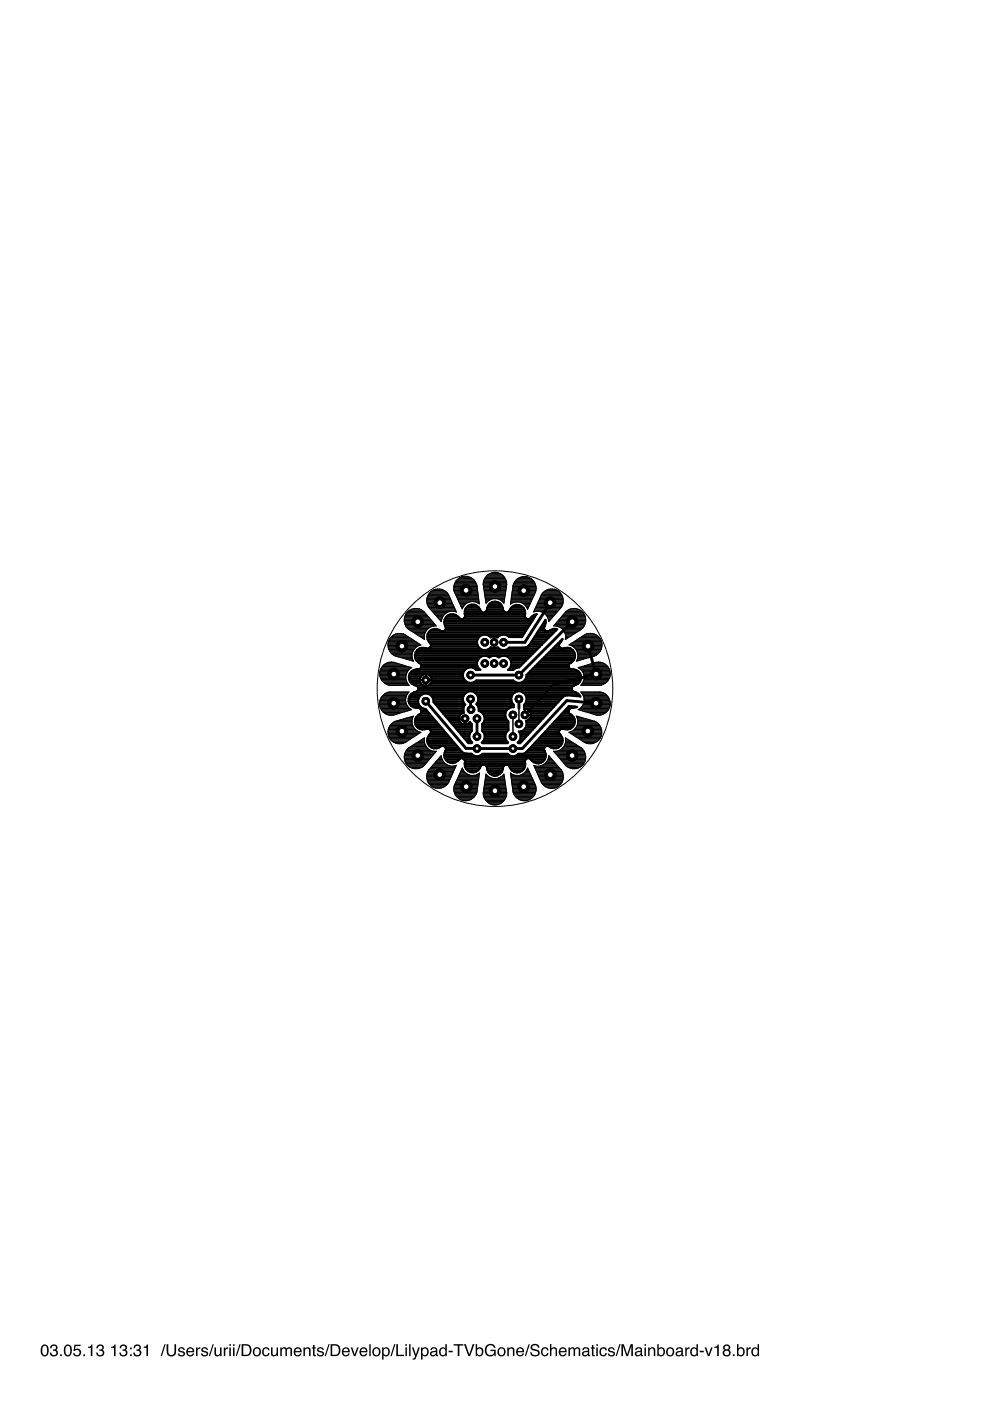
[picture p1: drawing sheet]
<svg xmlns="http://www.w3.org/2000/svg" width="210mm" height="297mm" viewBox="0 0 210 297" stroke-linecap="round" stroke-linejoin="round" font-family="sans-serif">
<path d="M9 285.2a.91 .91 0 0 1 1.1 .1 .91 .91 0 0 1 .2 1 .9 .9 0 0 1-.3 1.1 .9 .9 0 0 1-1.2-.2 1.91 1.91 0 0 1 .2-2zM9.2 285.5a1.65 1.65 0 0 0 .1 1.8h.2a1.25 1.25 0 0 0 .2-1.9zM10.9 285.2a.72 .72 0 0 1 1-.1 .72 .72 0 0 1 .1 1.1h-.1a.8 .8 0 0 1 .2 1.2 .8 .8 0 0 1-1.2 .1l-.3-.7h.3a.51 .51 0 0 0 .4 .6 .51 .51 0 0 0 .6-.5 .51 .51 0 0 0-.6-.5v-.3a.45 .45 0 0 0 .5-.3 .45 .45 0 0 0-.2-.5 .45 .45 0 0 0-.6 .2l-.1 .4h-.3zM12.7 287.2h.4v.3h-.4zM13.9 285.2a.91 .91 0 0 1 1.1 .1 .91 .91 0 0 1 .2 1 .9 .9 0 0 1-.3 1.1 .9 .9 0 0 1-1.2-.2 1.91 1.91 0 0 1 .2-2zM14.1 285.5a1.65 1.65 0 0 0 .1 1.8h.2a1.25 1.25 0 0 0 .2-1.9zM15.8 285.1h1.3v.3h-1.1l-.1 .7a.85 .85 0 0 1 1.2 .4 .85 .85 0 0 1-.5 1.1 .85 .85 0 0 1-1.1-.7h.3a.55 .55 0 0 0 .8 .3 .55 .55 0 0 0 .1-.9 .55 .55 0 0 0-.8 .1h-.3zM17.7 287.2h.3v.3h-.3zM18.7 285.5l.4-.1 .2-.3h.3v2.4h-.3v-1.7h-.6zM20.7 285.2a.72 .72 0 0 1 1-.1 .72 .72 0 0 1 .1 1.1h-.1a.8 .8 0 0 1 .2 1.2 .8 .8 0 0 1-1.2 .1l-.3-.7h.3a.51 .51 0 0 0 .4 .6 .51 .51 0 0 0 .6-.5 .51 .51 0 0 0-.5-.5l-.1-.3a.45 .45 0 0 0 .6-.3 .45 .45 0 0 0-.3-.5 .45 .45 0 0 0-.6 .2v.4h-.4zM23.6 285.5l.5-.1 .2-.3h.2v2.4h-.3v-1.7h-.6zM25.6 285.2a.72 .72 0 0 1 1-.1 .72 .72 0 0 1 .1 1.1h-.1a.8 .8 0 0 1 .2 1.2 .8 .8 0 0 1-1.1 .1l-.4-.7h.3a.51 .51 0 0 0 .5 .6 .51 .51 0 0 0 .5-.5 .51 .51 0 0 0-.5-.5l-.1-.3a.45 .45 0 0 0 .6-.3 .45 .45 0 0 0-.3-.5 .45 .45 0 0 0-.6 .2v.4h-.3zM27.6 285.7h.3v.4h-.3zM27.6 287.2h.3v.3h-.3zM28.6 285.2a.72 .72 0 0 1 1-.1 .72 .72 0 0 1 .1 1.1h-.1a.8 .8 0 0 1 .2 1.2 .8 .8 0 0 1-1.2 .1l-.4-.7h.4a.51 .51 0 0 0 .4 .6 .51 .51 0 0 0 .6-.5 .51 .51 0 0 0-.6-.5v-.3a.45 .45 0 0 0 .5-.3 .45 .45 0 0 0-.2-.5 .45 .45 0 0 0-.6 .2l-.1 .4h-.3zM30.5 285.5l.4-.1 .2-.3h.3v2.4h-.4v-1.7h-.5zM34.9 285h.2l-.8 2.5h-.2zM35.3 285h.4v1.6a.65 .65 0 0 0 .6 .7 .65 .65 0 0 0 .7-.7v-1.6h.3v1.4a1.01 1.01 0 0 1-1 1.2 1.01 1.01 0 0 1-1-1.2zM37.9 285.8a.74 .74 0 0 1 1.3 .4h-.3a.39 .39 0 0 0-.4-.3 .39 .39 0 0 0-.4 .4l.2 .1a.79 .79 0 0 1 .9 .7 .8 .8 0 0 1-.8 .5 .8 .8 0 0 1-.7-.7h.3a.45 .45 0 0 0 .5 .4 .45 .45 0 0 0 .4-.4l-.1-.1a.93 .93 0 0 1-1-.7zM39.7 285.9a.85 .85 0 0 1 1.1-.2 .85 .85 0 0 1 .4 1h-1.4a.53 .53 0 0 0 .4 .6 .53 .53 0 0 0 .6-.4h.3a.9 .9 0 0 1-1.2 .6 .9 .9 0 0 1-.3-1.4zM40 286.1l-.2 .4h1.1l-.4-.6zM41.6 285.7h.3v.3l.3-.3 .3-.1v.4a.5 .5 0 0 0-.6 .5v1h-.3zM42.9 285.8a.74 .74 0 0 1 1.2 .4h-.3a.39 .39 0 0 0-.4-.3 .39 .39 0 0 0-.4 .4l.2 .1a.79 .79 0 0 1 .9 .7 .8 .8 0 0 1-.8 .5 .8 .8 0 0 1-.7-.7h.3a.45 .45 0 0 0 .5 .4 .45 .45 0 0 0 .4-.4l-.1-.1a.93 .93 0 0 1-1-.7zM45.1 285h.2l-.8 2.5h-.2zM45.5 285.7h.3v1.2a.47 .47 0 0 0 .6 .4 .47 .47 0 0 0 .3-.7v-.9h.3v1.8h-.3v-.2a.64 .64 0 0 1-.7 .3 .64 .64 0 0 1-.5-.7zM47.5 285.7h.3v.3l.3-.3 .3-.1v.4a.5 .5 0 0 0-.6 .5v1h-.3zM48.6 285.7h.3v1.8h-.3zM48.6 285h.3v.3h-.3zM49.4 285.7h.3v1.8h-.3zM49.4 285h.3v.3h-.3zM50.8 285h.2l-.8 2.5h-.2zM51.6 285.3v1.9h.6a.99 .99 0 0 0 .8-.9 .99 .99 0 0 0-.8-1zM51.2 285h1.1a1.29 1.29 0 0 1 1 1.3 1.29 1.29 0 0 1-1 1.2h-1.1zM54.2 286a.66 .66 0 0 0-.3 .9 .66 .66 0 0 0 1 .2 .67 .67 0 0 0 .1-.9 .67 .67 0 0 0-.8-.2zM53.8 285.9a.92 .92 0 0 1 1.3 .1 .92 .92 0 0 1 0 1.3 .92 .92 0 0 1-1.3 0l-.2-.7zM55.8 285.9a.76 .76 0 0 1 .8-.3 .76 .76 0 0 1 .6 .7h-.4a.51 .51 0 0 0-.6-.3 .51 .51 0 0 0-.3 .7 .49 .49 0 0 0 .4 .6 .49 .49 0 0 0 .5-.4h.4a.83 .83 0 0 1-1.1 .6 .83 .83 0 0 1-.5-1.1zM57.5 285.7h.3v1.2a.47 .47 0 0 0 .6 .4 .47 .47 0 0 0 .2-.7v-.9h.3v1.8h-.3l.1-.2a.64 .64 0 0 1-.8 .3 .64 .64 0 0 1-.4-.7zM59.4 285.7h.3v.2a.6 .6 0 0 1 1.1 0 .62 .62 0 0 1 .7-.2 .62 .62 0 0 1 .4 .6v1.2h-.3v-1.3a.4 .4 0 0 0-.5-.3 .4 .4 0 0 0-.3 .6v1h-.3v-1.2a.42 .42 0 0 0-.5-.4 .42 .42 0 0 0-.3 .6v1h-.3zM62.5 285.9a.85 .85 0 0 1 1-.2 .85 .85 0 0 1 .5 1h-1.4a.53 .53 0 0 0 .4 .6 .53 .53 0 0 0 .6-.4h.3a.9 .9 0 0 1-1.3 .6 .9 .9 0 0 1-.2-1.4zM62.8 286.1l-.2 .4h1l-.3-.6zM64.3 285.7h.3v.2a.66 .66 0 0 1 .8-.2 .66 .66 0 0 1 .4 .6v1.2h-.3v-1.1a.46 .46 0 0 0-.5-.5 .46 .46 0 0 0-.4 .7v.9h-.3zM66.4 285.2h.3v.5h.3v.2h-.3v1.2l.3 .2v.2a.44 .44 0 0 1-.6-.3v-1.3h-.3v-.2h.3zM67.4 285.8a.74 .74 0 0 1 1.2 .4h-.3a.39 .39 0 0 0-.4-.3 .39 .39 0 0 0-.3 .4l.1 .1a.79 .79 0 0 1 1 .7 .8 .8 0 0 1-.8 .5 .8 .8 0 0 1-.7-.7h.3a.45 .45 0 0 0 .4 .4 .45 .45 0 0 0 .5-.4l-.1-.1a.93 .93 0 0 1-1.1-.7zM69.6 285h.3l-.8 2.5h-.3zM70.4 285.3v1.9h.7a.99 .99 0 0 0 .7-.9 .99 .99 0 0 0-.8-1zM70.1 285h1a1.29 1.29 0 0 1 1.1 1.3 1.29 1.29 0 0 1-1.1 1.2h-1zM72.7 285.9a.85 .85 0 0 1 1.1-.2 .85 .85 0 0 1 .4 1h-1.4a.53 .53 0 0 0 .4 .6 .53 .53 0 0 0 .6-.4h.3a.9 .9 0 0 1-1.2 .6 .9 .9 0 0 1-.3-1.4zM73 286.1l-.2 .4h1.1l-.4-.6zM74.3 285.7h.4l.5 1.5 .5-1.5h.4l-.7 1.8h-.4zM76.5 285.9a.85 .85 0 0 1 1-.2 .85 .85 0 0 1 .4 1h-1.3a.53 .53 0 0 0 .3 .6 .53 .53 0 0 0 .7-.4h.3a.9 .9 0 0 1-1.3 .6 .9 .9 0 0 1-.3-1.4zM76.7 286.1l-.1 .4h1l-.3-.6zM78.3 285h.3v2.5h-.3zM79.5 286a.66 .66 0 0 0-.2 .9 .66 .66 0 0 0 .9 .2 .67 .67 0 0 0 .1-.9 .67 .67 0 0 0-.8-.2zM79.2 285.9a.92 .92 0 0 1 1.2 .1 .92 .92 0 0 1 0 1.3 .92 .92 0 0 1-1.2 0l-.3-.7zM81.5 286.1a.71 .71 0 0 0-.2 .8 .71 .71 0 0 0 .7 .4 .72 .72 0 0 0 .3-.8 .72 .72 0 0 0-.7-.6zM81 285.7h.3v.2a.75 .75 0 0 1 .9-.2 .75 .75 0 0 1 .4 .9 .78 .78 0 0 1-.3 .9 .78 .78 0 0 1-1-.2v1h-.3zM83.6 285h.2l-.8 2.5h-.2zM84 285h.4v2.2h1.3v.3h-1.7zM86 285.7h.3v1.8h-.3zM86 285h.3v.3h-.3zM86.7 285h.4v2.5h-.4zM87.3 285.7h.4l.5 1.5 .5-1.5h.3l-.7 2a.61 .61 0 0 1-.8 .6v-.3h.3l.2-.4zM89.7 286.1a.71 .71 0 0 0-.1 .8 .71 .71 0 0 0 .7 .4 .72 .72 0 0 0 .3-.8 .72 .72 0 0 0-.7-.6zM89.3 285.7h.3v.2a.75 .75 0 0 1 .9-.2 .75 .75 0 0 1 .4 .9 .78 .78 0 0 1-.4 .9 .78 .78 0 0 1-.9-.2v1h-.3zM91.5 286.9a.44 .44 0 0 0 .6 .4 .44 .44 0 0 0 .2-.7zM91.4 285.9a.8 .8 0 0 1 1.3 .2v1.2h.2v.2h-.3l-.2-.2a.63 .63 0 0 1-.9 .3 .63 .63 0 0 1-.1-1l1-.3a.42 .42 0 0 0-.4-.4 .42 .42 0 0 0-.4 .3h-.3zM93.6 286.1a.64 .64 0 0 0-.1 .9 .64 .64 0 0 0 .8 .1 .64 .64 0 0 0 .1-.8 .64 .64 0 0 0-.8-.2zM93.5 285.8l.6-.1 .3 .2v-.9h.3v2.5h-.3v-.2a.8 .8 0 0 1-1 .1 .8 .8 0 0 1-.3-1zM95.1 286.4h.9v.3h-.9zM96.2 285h2.1v.3h-.9v2.2h-.4v-2.2h-.8zM98.4 285h.4l.7 2.2 .7-2.2h.4l-.9 2.5h-.4zM100.9 285h.3v.9a.81 .81 0 0 1 1-.1 .81 .81 0 0 1 .3 1 .73 .73 0 0 1-.5 .7 .73 .73 0 0 1-.9-.2v.2h-.2zM101.3 286.1a.64 .64 0 0 0-.1 .8 .64 .64 0 0 0 .8 .2 .65 .65 0 0 0 .1-.8 .65 .65 0 0 0-.8-.2zM103.1 285.3a1.13 1.13 0 0 1 2 .5h-.4a.83 .83 0 0 0-1-.5 .83 .83 0 0 0-.6 1 .83 .83 0 0 0 .8 1 .83 .83 0 0 0 .9-.8h-.8v-.3h1.1v1.3h-.2l-.1-.3a1.22 1.22 0 0 1-1.6 .1 1.22 1.22 0 0 1-.3-1.6zM106 286a.66 .66 0 0 0-.2 .9 .66 .66 0 0 0 1 .2 .67 .67 0 0 0 .1-.9 .67 .67 0 0 0-.9-.2zM105.7 285.9a.92 .92 0 0 1 1.3 .1 .92 .92 0 0 1-.1 1.3 .92 .92 0 0 1-1.2 0l-.2-.7zM107.6 285.7h.3v.2a.66 .66 0 0 1 .7-.2 .66 .66 0 0 1 .5 .6v1.2h-.3v-1.1a.46 .46 0 0 0-.6-.5 .46 .46 0 0 0-.3 .7v.9h-.3zM109.7 285.9a.85 .85 0 0 1 1-.2 .85 .85 0 0 1 .4 1h-1.3a.53 .53 0 0 0 .4 .6 .53 .53 0 0 0 .6-.4h.3a.9 .9 0 0 1-1.3 .6 .9 .9 0 0 1-.3-1.4zM109.9 286.1l-.1 .4h1l-.3-.6zM112.1 285h.2l-.8 2.5h-.2zM112.7 285.1a1 1 0 0 1 1.7 .6h-.4a.59 .59 0 0 0-.6-.5 .59 .59 0 0 0-.5 .6l.2 .2a1.22 1.22 0 0 1 1.3 .8 1.03 1.03 0 0 1-1 .8 1.03 1.03 0 0 1-1-.9h.3a.67 .67 0 0 0 .7 .6 .67 .67 0 0 0 .7-.6l-.1-.1a2.06 2.06 0 0 1-1.5-.7v-.4zM114.9 285.9a.76 .76 0 0 1 .9-.3 .76 .76 0 0 1 .5 .7h-.3a.51 .51 0 0 0-.7-.3 .51 .51 0 0 0-.3 .7 .49 .49 0 0 0 .4 .6 .49 .49 0 0 0 .6-.4h.3a.83 .83 0 0 1-1.1 .6 .83 .83 0 0 1-.5-1.1zM116.6 285h.3v.9a.65 .65 0 0 1 .8-.2 .65 .65 0 0 1 .4 .6v1.2h-.3v-1.1a.46 .46 0 0 0-.6-.5 .46 .46 0 0 0-.3 .6v1h-.3zM118.7 285.9a.85 .85 0 0 1 1-.2 .85 .85 0 0 1 .5 1h-1.4a.53 .53 0 0 0 .4 .6 .53 .53 0 0 0 .6-.4h.3a.9 .9 0 0 1-1.3 .6 .9 .9 0 0 1-.2-1.4zM119 286.1l-.2 .4h1l-.3-.6zM120.5 285.7h.3v.2a.6 .6 0 0 1 1.1 0 .62 .62 0 0 1 .7-.2 .62 .62 0 0 1 .4 .6v1.2h-.3v-1.3a.4 .4 0 0 0-.5-.3 .4 .4 0 0 0-.3 .6v1h-.3v-1.2a.42 .42 0 0 0-.5-.4 .42 .42 0 0 0-.3 .6v1h-.3zM123.8 286.9a.44 .44 0 0 0 .5 .4 .44 .44 0 0 0 .3-.7zM123.6 285.9a.8 .8 0 0 1 1.3 .2v1.2h.2v.2h-.3l-.2-.2a.63 .63 0 0 1-.9 .3 .63 .63 0 0 1 0-1l.9-.3a.42 .42 0 0 0-.4-.4 .42 .42 0 0 0-.4 .3h-.3zM125.5 285.2h.3v.5h.3v.2h-.3v1.2l.3 .2v.2a.44 .44 0 0 1-.6-.3v-1.3h-.2v-.2h.2zM126.4 285.7h.3v1.8h-.3zM126.4 285h.3v.3h-.3zM127.3 285.9a.76 .76 0 0 1 .8-.3 .76 .76 0 0 1 .6 .7h-.3a.51 .51 0 0 0-.7-.3 .51 .51 0 0 0-.3 .7 .49 .49 0 0 0 .4 .6 .49 .49 0 0 0 .6-.4h.3a.83 .83 0 0 1-1.1 .6 .83 .83 0 0 1-.5-1.1zM129.1 285.8a.74 .74 0 0 1 1.2 .4h-.3a.39 .39 0 0 0-.4-.3 .39 .39 0 0 0-.3 .4l.1 .1a.79 .79 0 0 1 1 .7 .8 .8 0 0 1-.9 .5 .8 .8 0 0 1-.6-.7h.3a.45 .45 0 0 0 .4 .4 .45 .45 0 0 0 .5-.4l-.1-.1a.93 .93 0 0 1-1.1-.7zM131.3 285h.3l-.8 2.5h-.3zM131.8 285h.5l.7 2.1 .7-2.1h.5v2.5h-.3v-2.1l-.8 2.1h-.3l-.7-2.1v2.1h-.3zM134.9 286.9a.44 .44 0 0 0 .6 .4 .44 .44 0 0 0 .3-.7zM134.8 285.9a.8 .8 0 0 1 1.3 .2v1.2h.2v.2h-.3l-.2-.2a.63 .63 0 0 1-.9 .3 .63 .63 0 0 1 0-1l.9-.3a.42 .42 0 0 0-.4-.4 .42 .42 0 0 0-.4 .3h-.3zM136.6 285.7h.4v1.8h-.4zM136.6 285h.4v.3h-.4zM137.4 285.7h.3v.2a.66 .66 0 0 1 .8-.2 .66 .66 0 0 1 .4 .6v1.2h-.3v-1.1a.46 .46 0 0 0-.5-.5 .46 .46 0 0 0-.4 .7v.9h-.3zM139.4 285h.3v.9a.81 .81 0 0 1 1-.1 .81 .81 0 0 1 .3 1 .73 .73 0 0 1-.5 .7 .73 .73 0 0 1-.9-.2v.2h-.2zM139.8 286.1a.64 .64 0 0 0-.1 .8 .64 .64 0 0 0 .8 .2 .65 .65 0 0 0 .1-.8 .65 .65 0 0 0-.8-.2zM141.8 286a.66 .66 0 0 0-.2 .9 .66 .66 0 0 0 .9 .2 .67 .67 0 0 0 .1-.9 .67 .67 0 0 0-.8-.2zM141.5 285.9a.92 .92 0 0 1 1.2 .1 .92 .92 0 0 1 0 1.3 .92 .92 0 0 1-1.2 0l-.3-.7zM143.6 286.9a.44 .44 0 0 0 .6 .4 .44 .44 0 0 0 .2-.7zM143.4 285.9a.8 .8 0 0 1 1.4 .2v1.2h.2v.2h-.4l-.1-.2a.63 .63 0 0 1-1 .3 .63 .63 0 0 1 0-1l1-.3a.42 .42 0 0 0-.4-.4 .42 .42 0 0 0-.5 .3h-.3zM145.3 285.7h.3v.3l.3-.3 .3-.1v.4a.5 .5 0 0 0-.6 .5v1h-.3zM146.8 286.1a.64 .64 0 0 0-.1 .9 .64 .64 0 0 0 .8 .1 .64 .64 0 0 0 .2-.8 .64 .64 0 0 0-.9-.2zM146.7 285.8l.6-.1 .4 .2v-.9h.3v2.5h-.3v-.2a.8 .8 0 0 1-1.1 .1 .8 .8 0 0 1-.2-1zM148.3 286.4h.9v.3h-.9zM149.4 285.7h.4l.5 1.5 .5-1.5h.3l-.7 1.8h-.3zM151.5 285.5l.5-.1 .2-.3h.2v2.4h-.3v-1.7h-.6zM153.6 285.7a.45 .45 0 0 0 .9 0 .45 .45 0 0 0-.9 0zM153.6 286.9a.51 .51 0 0 0 1 0 .51 .51 0 0 0-1 0zM153.5 285.2a.7 .7 0 0 1 1.1 0 .7 .7 0 0 1-.1 1 .77 .77 0 0 1 .2 1.2 .77 .77 0 0 1-1.2 0 .77 .77 0 0 1 .1-1.2l-.3-.5zM155.4 287.2h.3v.3h-.3zM156.3 285h.3v.9a.81 .81 0 0 1 1-.1 .81 .81 0 0 1 .3 1 .73 .73 0 0 1-.5 .7 .73 .73 0 0 1-.9-.2v.2h-.2zM156.7 286.1a.64 .64 0 0 0-.1 .8 .64 .64 0 0 0 .8 .2 .65 .65 0 0 0 .1-.8 .65 .65 0 0 0-.8-.2zM158.3 285.7h.3v.3l.3-.3 .3-.1v.4a.5 .5 0 0 0-.6 .5v1h-.3zM159.8 286.1a.64 .64 0 0 0-.1 .9 .64 .64 0 0 0 .8 .1 .64 .64 0 0 0 .1-.8 .64 .64 0 0 0-.8-.2zM159.7 285.8l.6-.1 .3 .2v-.9h.3v2.5h-.2v-.2a.8 .8 0 0 1-1.1 .1 .8 .8 0 0 1-.3-1z" fill-rule="evenodd" fill="#000"/>
<path d="M116.6 127.8l-5.3 8.4h-4.5M121.3 131.8l-11.3 11.3h-10.2M124.7 137l1.7 5.9-9.1 2.3M90.3 148.7l8.5 10h2.3h9.6l9.5-10.2 6.2 .6M99.8 148.2l.1 2.3M101.1 152.4v3.8M110 148.2v2" fill="none" stroke="#000" stroke-width=".61"/>
<path d="M108.8 151.6v4.6M110 150.2v3.3" fill="none" stroke="#000" stroke-width=".32"/>
<g fill="none" stroke="#000" stroke-width=".42">
<path d="M88 139h24.6M88 139.3h13.8M88 138.6h25M88.1 139.7h13.4M88.1 138.3a1.69 1.69 0 0 0 .8 2.2M88.2 138.2h25.2M88.4 137.8l-.3 .5M88.4 137.8h25.3M89 137.5h1.3M90.6 135.2h10.9M90.6 134.9h11.2M90.7 134.5h20.4"/>
<path d="M90.7 135.6h10.6M90.9 136h10.3M90.9 134.1h20.4M91 137.5h10.8M91.1 137.4h.1M91.1 136.2v.1M91.1 136.3l.3 .4M91.2 136.4h10M91.2 133.7h2.2M91.2 137.2h.1M91.3 137.1h10.1M91.4 136.7h.1"/>
<path d="M91.4 136.9v.1M91.4 137a.79 .79 0 0 1-1.3 .4l-1.2 .1-.5 .3M91.4 136.7v.2M91.4 136.7h9.9M91.9 133.3h.7M92.6 133.3a1.69 1.69 0 0 0-1.8 .9 1.69 1.69 0 0 0 .3 2M92.6 133.3l.9 .5M93.5 133.8h.1M93.5 133.8l.2 .1M93.7 133.9h.1M94 133.9h.1M94 133.9h-.2"/>
<path d="M94.2 131.8h18.5M94.2 132.2h18.3M94.3 131.5h18.7M94.3 133.7l-.3 .2M94.3 133.7h17.2M94.3 132.6h17.9M94.4 131.1h3M94.5 133.5h.1M94.5 133v.3M94.5 133.3l-.2 .4M94.5 133.3h17.3M94.5 133h17.5"/>
<path d="M94.7 130.7h2.4M95.2 130.4h1.4M97.1 130.7a1.72 1.72 0 0 0-2.3-.1 1.72 1.72 0 0 0-.3 2.4M97.1 130.7l.3 .4M97.2 130.9h.1M97.4 131.1l.2 .1M97.6 131.2l.1 .1M98.4 131.1h13.1M98.4 131.1l-.2 .1h-.6M98.5 130h12.9M98.5 129.6h3.4M98.6 130.3v.5l-.2 .3"/>
<path d="M98.6 130.3h.1M98.6 130.4h12.7M98.6 130.7h12.7M98.6 129.2h3.2M98.8 128.9h2.8M99.2 128.5h2M101.4 137.1l.5 .5 .5 .2M103.1 129.7a.76 .76 0 0 1-.9 .2 .76 .76 0 0 1-.5-.8 1.71 1.71 0 0 0-2.1-.8 1.71 1.71 0 0 0-1 2M103.1 137.8l.6-.2 .3-.4 .7 .3 .8-.3 .4 .4 .5 .2M103.1 129.6v.1M103.1 129.6h3.7M103.2 129.2l-.1 .4"/>
<path d="M103.2 129.2h3.5M103.3 129.1a1.75 1.75 0 0 1 1.9-1.5 1.75 1.75 0 0 1 1.5 1.9l.1 .1M103.3 129.1l-.1 .1M103.3 129.1v.1M103.3 128.9h3.3M103.4 128.5h3M103.7 128.1h2.5M103.7 139.3h.1M103.7 134.9h2.1M103.8 137.5h2M104.2 127.7h1.5M104.8 134.9v2.6"/>
<path d="M104.8 136.2h.1M104.8 137.1h.1M104.8 136.7h.1M104.8 136.4h.1M104.8 136h.1M104.8 135.6h.1M104.8 135.2h.1M105.7 139.3h.1M106.8 129.6l.4 .3h.3M107.5 129.9h.1M107.7 139.3h4.5M107.7 134.9h3.1"/>
<path d="M107.8 137.5h6.3M107.8 129.8l-.2 .1M107.8 129.8h.1M108 129.6h3.3M108 129.5l-.2 .3M108 129.5a1.71 1.71 0 0 1 2-1.2 1.71 1.71 0 0 1 1.3 2M108.1 139.7h3.8M108.1 129.2h3.1M108.4 128.9h2.6M108.8 128.5h1.7M111.3 130.3v.3l.2 .5M111.3 130.3h.1"/>
<path d="M111.5 131.1l.8 .1M111.5 131.1h.1M111.9 137.1h2.6M112.2 136.7l-.1 .3-.6 .3h-3.6l-.8 .5M112.2 136.7h2.7M112.3 131.2l-.1 .1M112.5 131.1l-.2 .1M112.5 131.1a1.63 1.63 0 0 1 1.3-.9l-3.1 4.9h-2.8a1.75 1.75 0 0 0-2.5 0 1.24 1.24 0 0 0-1.4 0 1.64 1.64 0 0 0-2.2-.2 1.64 1.64 0 0 0-.4 2.2M112.5 136.4h2.7M112.5 131.1h.7M112.6 130.9h.1M112.7 136h2.9"/>
<path d="M112.8 130.7h.7M113 135.6h3M113.2 135.2h3.2M113.3 130.4h.4M113.5 134.9h3.2M113.7 134.5h3.4M113.9 134.1h3.6M114.2 133.7h1.4M114.4 133.3h1M114.6 133h.8M114.9 132.6h.7M115 139.7h6.8"/>
<path d="M115.1 132.2h.6M115.3 133.2h.1M115.4 133.2v.1M115.4 131.8h.3M115.4 133l-.1 .2M115.4 133.3l.2 .4M115.4 139.3h6.5M115.4 133.5h.1M115.5 132.7l-.1 .3M115.5 132.7l.2-.7v-.6l-3.5 5.3M115.5 132.7h.1M115.6 133.7l.2 .2"/>
<path d="M115.6 131.5h.1M115.8 139h6.1M115.8 133.9h.1M115.9 133.9h.2M116.1 133.9h.1M116.1 138.6h5.8M116.1 133.9l.3-.1a1.69 1.69 0 0 1 1.8-.4l-8.1 8.1h-.4l-.9 .5h-1.1a1.63 1.63 0 0 0 .4-2.3 1.63 1.63 0 0 0-2.3-.3 1.52 1.52 0 0 0-2 0 1.63 1.63 0 0 0-2.4 .3 1.63 1.63 0 0 0 .5 2.3h-.9a1.63 1.63 0 0 0-2-.3 1.63 1.63 0 0 0-.8 1.8M116.5 138.2h5.2M116.5 133.7h1.4M116.6 133.7h.1M116.9 137.8h4.6M117.2 137.5h1.7"/>
<path d="M117.3 133.3h.7M117.6 137.1h1M118 136.7h.5M118.4 136.4h.3M118.5 136.7v.2M118.5 136.7h.1M118.5 136.9v.1M118.5 137a.71 .71 0 0 0 1 .5M118.6 137.2h.1M118.7 136h.3M118.8 136.2l.5-.8-7.7 7.7M118.8 136.2l-.3 .5"/>
<path d="M118.8 136.2h.1M119.1 135.6h.1M119.5 137.5h.1a1.58 1.58 0 0 1 1.9 .3M119.5 137.5h1.4M121.5 137.8l.3 .5M121.8 138.3a1.69 1.69 0 0 1-.8 2.2M86.6 148.7h2.1M86.6 148.3h2.1M86.7 148h2.1M86.7 143.5h2.5M86.7 143.8h2.4M86.8 149.1h1.9"/>
<path d="M86.8 144.2h2.2M86.8 143.1h2.8M86.8 147.6h2.3M87 142.7h11.2M87 144.6h2.1M87 149.5h1.9M87.1 147.2h2.5M87.3 142.3h11.1M87.3 144.9l.7 .4M87.3 144.9h2M87.4 149.8h1.8M87.7 146.8h11.2"/>
<path d="M88 146.7a1.7 1.7 0 0 0-1.4 2 1.7 1.7 0 0 0 1.9 1.4M88 146.7h.1M88 153.2h4.7M88 145.3h.2M88 145.3h.1M88 152.8h4.4M88.1 152.4h3.9M88.1 153.6h4.9M88.1 142h10.6M88.2 146.7h-.2M88.2 146.7h.1M88.2 145.3l.4 .4"/>
<path d="M88.2 145.3h1.5M88.2 152.1h3.5M88.3 153.9h5M88.3 140.1h13M88.5 146.5l-.3 .2M88.5 146.5h.1M88.5 150.1l.7 .2M88.5 150.1h.1M88.5 141.9h.1M88.5 146.5h32.9M88.6 151.7h2.8M88.6 145.7h.1"/>
<path d="M88.6 145.7l.1 .3M88.6 154.3h5M88.6 145.7h32.7M88.7 146h.1M88.7 146.1h32.5M88.7 146l-.2 .5M88.7 140.5h12.5M88.9 140.5l.4 .3M88.9 140.5h.1M88.9 151.5a1.7 1.7 0 0 0-.7 2.3 1.7 1.7 0 0 0 2.3 .7l.7 .2M88.9 151.5h.1M89 141.8h.1"/>
<path d="M89 144.2h2.5M89 150.2h.7M89.2 150.3l.2 .6-.3 .4M89.2 141.7l-.5 .2a1.71 1.71 0 0 0-1.9 1 1.71 1.71 0 0 0 .5 2M89.2 141.7h.1M89.2 150.3h.1M89.3 140.9h.1M89.3 140.8v.1M89.3 141.6h10M89.3 140.8h11.9M89.3 140.9v.2M89.3 150.6h1.1"/>
<path d="M89.3 141.4l-.1 .3M89.3 141.4h.1M89.3 141.1l.1 .1M89.3 150.9h1.5M89.3 141.2h11.9M89.4 141.2l-.1 .2M89.6 143.1l.6-.2 .8 .2M89.6 143.1a1.28 1.28 0 0 0-.3 1.9 1.28 1.28 0 0 0 2 0 1.28 1.28 0 0 0-.3-1.9M90.3 145.3h.1M90.3 144.2h.1M90.3 142.9v2.6M90.3 144.9h.1"/>
<path d="M90.3 144.6h.1M90.3 143.8h.1M90.3 143.5h.1M90.3 143.1h.1M90.6 156.9h5.3M90.6 157.3h5.6M90.6 156.6h4.9M90.7 157.7h5.8M90.8 156.2h4.4M90.8 145.3h30.9M90.9 143.1h7.3M91 158.1h5.8"/>
<path d="M91 147.2h7.5M91 155.8h3.9M91.1 155.8a1.75 1.75 0 0 0 .1 2.5 1.75 1.75 0 0 0 2.4-.1l.1-.1M91.1 155.8h.1M91.1 151.3h-2l-.2 .2M91.2 154.7l.2 .3M91.2 154.7h2.7M91.2 154.8h.1M91.3 144.9h31.3M91.3 155.4h3.3M91.3 143.5h6.9M91.4 155.4l-.3 .4"/>
<path d="M91.4 155v.1M91.4 155.3v.1M91.4 155.1v.2M91.4 155.1h2.9M91.4 158.4h1.8M91.5 147.6h6.8M91.5 144.6h7.5M91.5 143.8h6.8M91.5 144.2h7.1M91.7 148h6.5M91.9 148.3h6.3M91.9 148.7h6.3"/>
<path d="M92.1 149.1h6.3M92.4 149.5h6.2M92.7 149.8h5.7M93 150.2h5.3M93.3 158.3v.1M93.3 150.6h5M93.7 150.9h4.6M93.7 158.1h.1M93.8 158.1l.2 .1M94 151.3h3.9M94 158.2h.1M94 158.2l.4 .2"/>
<path d="M94.2 159.9h5.9M94.3 159.6h3.8M94.3 151.7h3.2M94.4 159.3a1.7 1.7 0 0 0 1.7 2.5M94.4 159.3h.1M94.4 158.4l.2 .4M94.4 158.4h2.7M94.4 159.2v.1M94.4 159.2h3.4M94.5 158.5h.1M94.6 158.8l-.2 .4M94.6 158.8h2.9"/>
<path d="M94.6 152.1h2.8M94.9 152.4h2.4M95.2 152.8h2.2M95.6 153.2h2M95.9 153.6h2.3M96.2 153.9h3.8M96.5 154.3h3.5M96.9 154.7h3.1M97.2 155.1h2.7M97.3 152.4h1.3v1.2M97.3 152.4l.3 .8M97.4 152.1l-.1 .3"/>
<path d="M97.5 155.4h2.2M97.5 151.7l-.1 .4M97.6 153.2a1.26 1.26 0 0 0 2 0M97.8 155.8h1.7M98.1 156.2h1.4M98.2 143.5a1.62 1.62 0 0 0 1.1 1.2 1.62 1.62 0 0 0 1.7-.4h7.8a1.62 1.62 0 0 0 1.7 .4 1.62 1.62 0 0 0 1.1-1.2M98.4 156.6h1.1M98.6 153.6h.1M98.6 153.2h.1M98.6 152.8h.1M98.6 152.4h.1M98.8 156.9h.9"/>
<path d="M99 153.6h1M99.1 157.3h.9M99.5 153.2h.2M99.6 153.2l.1-.2 .3 .5v1.5a1.58 1.58 0 0 0 .1 2.4l-.8 .2-7.4-8.7a1.63 1.63 0 0 0-1.4-1.9 1.63 1.63 0 0 0-1.8 1.5 1.63 1.63 0 0 0 1.5 1.8l7.9 9.3M100.2 141.6h1.2M100.5 144.6h8.8M100.6 146.8h8.6M100.9 142h.9M101 147.2h7.8M101.2 149.5h7.7M101.2 149.1h7.4M101.3 147.6h7.2"/>
<path d="M101.3 148.7h7.2M101.4 149.8h7.5M101.4 148.3h7M101.4 148h7M101.5 150.6h6M101.5 150.2h6.4M102 150.9h5.3M102.2 159.9h5.5M102.2 154.7h5.6M102.2 154.3h5.6M102.2 153.9h5.6M102.2 153.6h5.6"/>
<path d="M102.3 157.3h5.3M102.3 155.1h5.3M102.4 151.3h4.7M102.5 153.2h5.3M102.6 156.9h4.7M102.6 155.4h4.7M102.6 151.7h4.5M102.7 152.8h5M102.7 156.6h4.5M102.7 156.2h4.4M102.7 155.8h4.4M102.7 152.4h4.7"/>
<path d="M102.7 152.1h4.5M107.8 142h1.1M107.8 150.2a1.63 1.63 0 0 0 0 2.7v1.9a1.62 1.62 0 0 0-.1 2.6l-.1 .2h-5.3l-.1-.2a1.59 1.59 0 0 0 0-2.4v-1.5a1.61 1.61 0 0 0-.7-2.8v-.6l-.5-.8a1.63 1.63 0 0 0-.1-2.3 1.63 1.63 0 0 0-2.3 .1 1.63 1.63 0 0 0 .1 2.3 1.52 1.52 0 0 0-.3 1.7l-.5 .2-.4 .4M107.8 150.2l.6-.2h.5v-.6a1.63 1.63 0 0 1 0-2.3 1.63 1.63 0 0 1 2.3 0 1.63 1.63 0 0 1-.1 2.3v.9a1.28 1.28 0 0 1 1.5 1.4M108.1 141.6h1.5M108.3 140.1h3.2M108.3 141.2h2.1M108.4 140.8h2.3M108.4 140.5h2.7M109.8 159.9h5.9M109.9 157.3h.7M110.2 156.9h.7"/>
<path d="M110.2 155.4h2.1M110.3 156.6h1M110.4 156.2h1.2M110.4 155.8h1.6M110.4 155.1h2.2M110.8 144.6h12.1M110.9 146.8h11.3M111.1 154.7h1.9M111.1 150.2h6M111.1 149.8h6.4M111.1 149.5h6.7M111.2 144.2h11.9"/>
<path d="M111.3 150.6h.1M111.3 150.3v1.3M111.3 151.3h.1M111.3 151.6h1.3M111.3 150.9h.1M111.3 147.2h11.4M111.4 154.3h1.9M111.4 149.1h6.8M111.4 159.6h4.2M111.5 143.8h11.7M111.5 147.6h8.1M111.6 148.7h6.9"/>
<path d="M111.6 152.8v.4M111.6 153.9h2.1M111.6 152.8h3.1M111.6 143.1v.4M111.6 153.6h2.4M111.6 153.2h2.8M111.6 148.3h7.3M111.6 148h7.6M111.6 143.5h11.6M111.6 143.1h11.5M111.8 159.2h3.6M111.9 159.1h.1"/>
<path d="M112 142.7h11M112.1 150.6h4.7M112.2 158.8a2.02 2.02 0 0 1-2.3 1 1.54 1.54 0 0 1-2.3 0h-5.3a1.55 1.55 0 0 1-2.4 0h-1.4l-.4-.2M112.2 158.8h3.2M112.2 152.4h2.9M112.4 150.9h4M112.4 142.3h10.2M112.5 152.1l-.4 .4-.5 .3M112.5 152.1h2.9M112.5 151.3h3.6M112.5 158.4h3M112.6 151.7l-.1 .4"/>
<path d="M112.6 151.7h3.2M112.8 142h9M112.9 158.1h6M113.1 141.6h7.5M113.2 157.7h5.9M113.5 141.2h7M113.6 157.3h5.7M113.9 140.8l6.7 .1M113.9 156.9h5.4M114.3 156.6h5M114.3 140.5h6.9M114.6 156.2h4.5"/>
<path d="M114.6 140.1h7M115 155.8h3.9M115.3 155.4h3.3M115.4 158.8v.2M115.4 159v.1M115.4 159.1a2.02 2.02 0 0 1 .1 1.9M115.5 158.4l-.1 .4M115.7 155.1h2.8M115.8 158.2l-.3 .2M115.8 158.2h.1M116 154.7h2.7M116.1 158.1h.1"/>
<path d="M116.1 158.1l-.3 .1M116.4 154.3h4.8M116.4 158.2h.1M116.6 158.3v.1M116.7 153.9h4.9M116.7 158.4h1.8M117 153.6h4.8M117.3 145.2l-6 6.4M117.4 153.2h4.5M117.7 152.8h4.2M118.1 152.4h3.7M118.4 152.1h3.2"/>
<path d="M118.5 155.1v.2M118.5 155v.1M118.5 155.3v.1M118.5 155.4a1.92 1.92 0 0 1-.1 3.1 2.59 2.59 0 0 1-2.3-.4M118.6 154.8l-.1 .2M118.6 154.8h.1M118.8 151.7h2.5M119.1 151.3h1.7M119.5 150.9h1M119.6 147.6l-9.1 9.8-.2 .2-.5-.2a1.59 1.59 0 0 0 .2-2.3 1.61 1.61 0 0 0 1.6-1.9M119.8 150.6h.8M120.2 150.2h.7"/>
<path d="M120.5 149.8h1.5M120.5 141.2l.1 .2M120.5 150.9h.1M120.5 150.9l.3 .5M120.5 150.6v.3M120.5 141.1v.1M120.6 141.4h.1M120.6 150.6h.1M120.6 141.4l.1 .3M120.7 150.3l-.1 .3M120.7 141.7h.1M120.7 150.3h.1"/>
<path d="M120.7 141.7l.2 .2M120.8 151.4h.1M120.8 151.4a1.72 1.72 0 0 1 1 2.3 1.72 1.72 0 0 1-2.4 .8l-.8 .3M120.9 150.2l-.2 .1M120.9 150.2h.1M120.9 141.9h.1M120.9 150.2l1.5-.3-1.8-.2-8.4 9.1M120.9 141.9h.2M121 140.5l-.4 .4-.1 .2M121 140.5h.1M121.2 141.9a1.72 1.72 0 0 1 1.9 1 1.72 1.72 0 0 1-.5 2M121.2 146l.2 .5"/>
<path d="M121.2 146h.1M121.3 145.7l-.1 .3M121.4 145.5l-.1 .2M121.4 146.5h.1M121.4 141.9h.1M121.4 145.5h.1M121.4 146.5l.2 .2M121.6 146.7h.1M121.6 145.4l-.2 .1M121.7 145.3v.1M121.7 146.7h.2a1.53 1.53 0 0 1 1.2 1l-2.7-.3-.8 .2M121.8 147.6h1.2"/>
<path d="M122.6 144.9l-.9 .4M94.2 160.3h6.6M94.3 160.7h21.3M94.5 161.1h2.8M94.8 161.4h2.1M96 161.8h.1M97.3 161.1l-.7 .5-.5 .2M97.4 161l-.1 .1M97.4 160.9v.1M97.6 160.8l-.2 .1M97.6 160.8h.1M97.6 160.8h.6"/>
<path d="M98.2 160.8h.1M98.2 160.8l.4 .4M98.5 161.1h12.9M98.5 162.2h3.7M98.6 161.2v.3M98.6 161.2h.1M98.6 162.5h3.3M98.6 161.5v1M98.6 161.4h12.7M98.6 161.5h.1M98.7 162.9h3M99 163.3h2.4"/>
<path d="M99.6 163.7h1.2M101.5 160.3h6.9M102.6 162.1l-.5 .1-.2 .2a1.72 1.72 0 0 1-1.6 1.4 1.72 1.72 0 0 1-1.7-1.3M102.6 162.1h.1M102.6 162.1h.1a.82 .82 0 0 1 .6 1 1.76 1.76 0 0 0 2 1.3 1.76 1.76 0 0 0 1.4-1.9M102.8 162.2h4.3M103.2 162.5h3.5M103.3 162.9h3.3M103.3 163.3h3.3M103.5 163.7h2.9M103.8 164h2.3M104.6 164.4h.7"/>
<path d="M107.2 162.1h.1M107.2 162.1l-.5 .4M107.3 162.1h.2M107.5 162.1h.1M107.6 162.1l.4 .4M107.7 162.2h3.7M108 162.5a1.89 1.89 0 0 0 1 1.2M108 162.5h.1M108 162.5h3.3M108.2 162.9h2.9M108.5 163.3h2.3M109 163.7h1.3"/>
<path d="M109.1 160.3h6.6M111.3 162.5a1.72 1.72 0 0 1-2.3 1.2M111.3 161.2v.5M111.3 161.2h.1M111.3 161.7l-12.8 .1M111.3 161.7v.8M112.3 160.8h.1M112.3 160.8h-.6l-.4 .4M112.3 160.8l.2 .1M112.5 160.9v.1M112.5 161l.1 .1M112.6 161.1h2.9"/>
<path d="M112.9 161.4h2.3M113.6 161.8h.8M115.5 161a1.71 1.71 0 0 1-2.9 .1"/>
</g>
<circle cx="126.4" cy="142.9" r="1.21" fill="#000" stroke="#000" stroke-width=".21"/>
<circle cx="126.4" cy="142.9" r=".59" fill="#fff" stroke="#000" stroke-width=".21"/>
<circle cx="124.7" cy="137" r="1.21" fill="#000" stroke="#000" stroke-width=".21"/>
<circle cx="124.7" cy="137" r=".59" fill="#fff" stroke="#000" stroke-width=".21"/>
<circle cx="121.3" cy="131.8" r="1.21" fill="#000" stroke="#000" stroke-width=".21"/>
<circle cx="121.3" cy="131.8" r=".59" fill="#fff" stroke="#000" stroke-width=".21"/>
<circle cx="116.6" cy="127.8" r="1.21" fill="#000" stroke="#000" stroke-width=".21"/>
<circle cx="116.6" cy="127.8" r=".59" fill="#fff" stroke="#000" stroke-width=".21"/>
<circle cx="111" cy="125.2" r="1.21" fill="#000" stroke="#000" stroke-width=".21"/>
<circle cx="111" cy="125.2" r=".59" fill="#fff" stroke="#000" stroke-width=".21"/>
<circle cx="98.8" cy="166.8" r="1.21" fill="#000" stroke="#000" stroke-width=".21"/>
<circle cx="98.8" cy="166.8" r=".59" fill="#fff" stroke="#000" stroke-width=".21"/>
<circle cx="104.9" cy="167.7" r="1.21" fill="#000" stroke="#000" stroke-width=".21"/>
<circle cx="104.9" cy="167.7" r=".59" fill="#fff" stroke="#000" stroke-width=".21"/>
<circle cx="111" cy="166.8" r="1.21" fill="#000" stroke="#000" stroke-width=".21"/>
<circle cx="111" cy="166.8" r=".59" fill="#fff" stroke="#000" stroke-width=".21"/>
<circle cx="116.7" cy="164.3" r="1.21" fill="#000" stroke="#000" stroke-width=".21"/>
<circle cx="116.7" cy="164.3" r=".59" fill="#fff" stroke="#000" stroke-width=".21"/>
<circle cx="121.3" cy="160.2" r="1.21" fill="#000" stroke="#000" stroke-width=".21"/>
<circle cx="121.3" cy="160.2" r=".59" fill="#fff" stroke="#000" stroke-width=".21"/>
<circle cx="124.7" cy="155" r="1.21" fill="#000" stroke="#000" stroke-width=".21"/>
<circle cx="124.7" cy="155" r=".59" fill="#fff" stroke="#000" stroke-width=".21"/>
<circle cx="88.6" cy="160.2" r="1.21" fill="#000" stroke="#000" stroke-width=".21"/>
<circle cx="88.6" cy="160.2" r=".59" fill="#fff" stroke="#000" stroke-width=".21"/>
<circle cx="85.2" cy="155" r="1.21" fill="#000" stroke="#000" stroke-width=".21"/>
<circle cx="85.2" cy="155" r=".59" fill="#fff" stroke="#000" stroke-width=".21"/>
<circle cx="85.2" cy="137" r="1.21" fill="#000" stroke="#000" stroke-width=".21"/>
<circle cx="85.2" cy="137" r=".59" fill="#fff" stroke="#000" stroke-width=".21"/>
<circle cx="88.6" cy="131.8" r="1.21" fill="#000" stroke="#000" stroke-width=".21"/>
<circle cx="88.6" cy="131.8" r=".59" fill="#fff" stroke="#000" stroke-width=".21"/>
<circle cx="93.2" cy="127.8" r="1.21" fill="#000" stroke="#000" stroke-width=".21"/>
<circle cx="93.2" cy="127.8" r=".59" fill="#fff" stroke="#000" stroke-width=".21"/>
<circle cx="98.8" cy="125.2" r="1.21" fill="#000" stroke="#000" stroke-width=".21"/>
<circle cx="98.8" cy="125.2" r=".59" fill="#fff" stroke="#000" stroke-width=".21"/>
<circle cx="104.9" cy="124.4" r="1.21" fill="#000" stroke="#000" stroke-width=".21"/>
<circle cx="104.9" cy="124.4" r=".59" fill="#fff" stroke="#000" stroke-width=".21"/>
<circle cx="93.2" cy="164.2" r="1.21" fill="#000" stroke="#000" stroke-width=".21"/>
<circle cx="93.2" cy="164.2" r=".59" fill="#fff" stroke="#000" stroke-width=".21"/>
<circle cx="83.5" cy="149.1" r="1.21" fill="#000" stroke="#000" stroke-width=".21"/>
<circle cx="83.5" cy="149.1" r=".59" fill="#fff" stroke="#000" stroke-width=".21"/>
<circle cx="83.5" cy="142.9" r="1.21" fill="#000" stroke="#000" stroke-width=".21"/>
<circle cx="83.5" cy="142.9" r=".59" fill="#fff" stroke="#000" stroke-width=".21"/>
<circle cx="126.4" cy="149.1" r="1.21" fill="#000" stroke="#000" stroke-width=".21"/>
<circle cx="126.4" cy="149.1" r=".59" fill="#fff" stroke="#000" stroke-width=".21"/>
<circle cx="108.8" cy="151.6" r=".8" fill="#000" stroke="#000" stroke-width=".21"/>
<circle cx="108.8" cy="151.6" r=".4" fill="#fff" stroke="#000" stroke-width=".21"/>
<circle cx="110" cy="153.5" r=".8" fill="#000" stroke="#000" stroke-width=".21"/>
<circle cx="110" cy="153.5" r=".4" fill="#fff" stroke="#000" stroke-width=".21"/>
<circle cx="111.3" cy="151.6" r=".8" fill="#000" stroke="#000" stroke-width=".21"/>
<circle cx="111.3" cy="151.6" r=".4" fill="#fff" stroke="#000" stroke-width=".21"/>
<circle cx="101.1" cy="152.4" r=".8" fill="#000" stroke="#000" stroke-width=".21"/>
<circle cx="101.1" cy="152.4" r=".4" fill="#fff" stroke="#000" stroke-width=".21"/>
<circle cx="99.9" cy="150.5" r=".8" fill="#000" stroke="#000" stroke-width=".21"/>
<circle cx="99.9" cy="150.5" r=".4" fill="#fff" stroke="#000" stroke-width=".21"/>
<circle cx="98.6" cy="152.4" r=".8" fill="#000" stroke="#000" stroke-width=".21"/>
<circle cx="98.6" cy="152.4" r=".4" fill="#fff" stroke="#000" stroke-width=".21"/>
<circle cx="101.1" cy="158.7" r=".8" fill="#000" stroke="#000" stroke-width=".21"/>
<circle cx="101.1" cy="158.7" r=".4" fill="#fff" stroke="#000" stroke-width=".21"/>
<circle cx="101.1" cy="156.2" r=".8" fill="#000" stroke="#000" stroke-width=".21"/>
<circle cx="101.1" cy="156.2" r=".4" fill="#fff" stroke="#000" stroke-width=".21"/>
<circle cx="108.8" cy="158.7" r=".8" fill="#000" stroke="#000" stroke-width=".21"/>
<circle cx="108.8" cy="158.7" r=".4" fill="#fff" stroke="#000" stroke-width=".21"/>
<circle cx="108.8" cy="156.2" r=".8" fill="#000" stroke="#000" stroke-width=".21"/>
<circle cx="108.8" cy="156.2" r=".4" fill="#fff" stroke="#000" stroke-width=".21"/>
<circle cx="106.8" cy="136.2" r=".8" fill="#000" stroke="#000" stroke-width=".21"/>
<circle cx="106.8" cy="136.2" r=".4" fill="#fff" stroke="#000" stroke-width=".21"/>
<circle cx="104.8" cy="136.2" r=".8" fill="#000" stroke="#000" stroke-width=".21"/>
<circle cx="104.8" cy="136.2" r=".4" fill="#fff" stroke="#000" stroke-width=".21"/>
<circle cx="102.8" cy="136.2" r=".8" fill="#000" stroke="#000" stroke-width=".21"/>
<circle cx="102.8" cy="136.2" r=".4" fill="#fff" stroke="#000" stroke-width=".21"/>
<circle cx="102.8" cy="140.7" r=".8" fill="#000" stroke="#000" stroke-width=".21"/>
<circle cx="102.8" cy="140.7" r=".4" fill="#fff" stroke="#000" stroke-width=".21"/>
<circle cx="104.8" cy="140.7" r=".8" fill="#000" stroke="#000" stroke-width=".21"/>
<circle cx="104.8" cy="140.7" r=".4" fill="#fff" stroke="#000" stroke-width=".21"/>
<circle cx="106.8" cy="140.7" r=".8" fill="#000" stroke="#000" stroke-width=".21"/>
<circle cx="106.8" cy="140.7" r=".4" fill="#fff" stroke="#000" stroke-width=".21"/>
<circle cx="90.3" cy="148.7" r=".8" fill="#000" stroke="#000" stroke-width=".21"/>
<circle cx="90.3" cy="148.7" r=".4" fill="#fff" stroke="#000" stroke-width=".21"/>
<circle cx="90.3" cy="144.2" r=".8" fill="#000" stroke="#000" stroke-width=".21"/>
<circle cx="90.3" cy="144.2" r=".4" fill="#fff" stroke="#000" stroke-width=".21"/>
<circle cx="110" cy="143.1" r=".8" fill="#000" stroke="#000" stroke-width=".21"/>
<circle cx="110" cy="143.1" r=".4" fill="#fff" stroke="#000" stroke-width=".21"/>
<circle cx="110" cy="148.2" r=".8" fill="#000" stroke="#000" stroke-width=".21"/>
<circle cx="110" cy="148.2" r=".4" fill="#fff" stroke="#000" stroke-width=".21"/>
<circle cx="99.8" cy="143.1" r=".8" fill="#000" stroke="#000" stroke-width=".21"/>
<circle cx="99.8" cy="143.1" r=".4" fill="#fff" stroke="#000" stroke-width=".21"/>
<circle cx="99.8" cy="148.2" r=".8" fill="#000" stroke="#000" stroke-width=".21"/>
<circle cx="99.8" cy="148.2" r=".4" fill="#fff" stroke="#000" stroke-width=".21"/>
<g fill="none" stroke="#000" stroke-width=".21">
<path d="M82.3 136.9h6.6M82.3 136.7h6.9M82.3 137h6.2M82.3 136.5h6.6M82.3 136.5a2.5 2.5 0 0 1 3.6-2l3.4 2.3-1.1 .4M82.3 136.5l.1 1.2M82.3 137.2h5.9M82.3 136.3h6.3M82.3 136.2h6.1M82.3 137.4h5.8M82.4 137.5h5.5M82.4 136h5.7"/>
<path d="M82.4 135.8h5.4M82.4 137.7l.2 .3M82.4 137.7h5.4M82.5 135.7h5.1M82.5 137.9h5.2M82.6 138h5M82.6 135.5h4.7M82.6 138l.2 .4M82.7 135.3h4.3M82.7 138.2h4.8M82.8 138.4l1 .7M82.9 138.4h4.5"/>
<path d="M82.9 135.1h3.9M83 138.6h4.4M83 135h3.5M83.2 138.7h4.2M83.2 134.8h3.1M83.5 138.9h3.9M83.5 134.6h2.5M83.8 139.1h3.6M83.9 134.5h1.7M84.4 139.3h3M85 139.4h2.4M85.6 139.6h1.8"/>
<path d="M85.7 131.7h6M85.7 131.6h5.8M85.7 131.4h5.7M85.7 131.7l.4 1.1 .5 .6M85.7 131.2h5.5M85.7 131.9h6.1M85.7 131h5.4M85.8 132.1h6.1M85.8 130.9h5.1M85.8 132.2h6.3M85.8 130.7h5M85.9 132.4h6.3"/>
<path d="M85.9 130.5h4.7M86 132.6h6.4M86 130.3h4.5M86 132.7h6M86.1 130.2h4.2M86.1 130.2l-.3 .7-.1 .8M86.1 139.8h1.4M86.1 132.9h5.3M86.2 130h4M86.3 133.1h4.7M86.3 129.8h3.7M86.3 129.8l-.2 .4"/>
<path d="M86.4 133.3h4.4M86.5 129.7h3.4M86.6 133.4h4M86.7 129.5h3M86.8 139.9h.7M86.9 133.6h3.6M86.9 129.3a2.5 2.5 0 0 1 3 .4M86.9 129.3l-.6 .5M87 129.3h2.4M87.2 133.8h3.1M87.4 129.1h1.6M87.4 138.8v.7l.3 .7-3.9-1.1"/>
<path d="M87.4 133.9h2.8M87.4 138.4v.4M87.7 134.1h2.4M88 134.3h2.1M88.2 134.5h1.8M88.2 137.2l-.5 .5-.3 .7M88.5 134.6h1.5M88.8 134.8h1.2M89 135h1M89.3 135.1h.7M89.6 135.3h.4M89.9 135.5h.1"/>
<path d="M89.9 129.7l2.6 3-1.1 .2-.6 .4M90.5 127.3h5.2M90.5 127.3v.4M90.5 127.6h5.3M90.5 127.4h5.2M90.5 127.1h5.1M90.5 127.7l.4 1.1 2.7 3 .3-1.1 .4-.5M90.5 127.8h5.4M90.5 126.9h5M90.6 128h5.3M90.6 126.7h4.8M90.6 128.1h5.4"/>
<path d="M90.6 126.6h4.7M90.7 128.3h5.4M90.7 126.4h4.5M90.7 128.5h5.5M90.7 126.2h4.5M90.8 133.3l-.8 1.2v1.1l-3.4-2.2M90.8 128.6h5.5M90.8 126.1h4.3M90.9 128.8h5.4M91 125.9h4M91.1 129h5.3M91.1 125.7h3.7"/>
<path d="M91.2 129.1h5.3M91.2 125.6h3.5M91.4 129.3h5.2M91.4 125.4h3.1M91.5 129.5h5.1M91.7 125.2h2.5M91.7 129.7h3.6M91.8 129.8h3.1M92 130h2.6M92 125h1.9M92.1 130.2h2.2M92.3 130.3h1.9"/>
<path d="M92.4 130.5h1.6M92.6 130.7h1.3M92.7 130.9h1.1M92.9 131h.8M93 131.2h.7M93.2 131.4h.4M93.3 131.6h.3M93.5 131.7h.1M95.1 126.1l1.7 3.7-.7-.2-.8 .1M95.1 126.1a2.49 2.49 0 0 0-2.8-1.2 2.49 2.49 0 0 0-1.8 2.4M95.3 129.7l-1 .5M96.2 124.9h5"/>
<path d="M96.2 124.7h5M96.2 124.5h5M96.2 124.7v.4M96.2 125h5M96.2 124.4h5M96.2 125.1l1.8 4 .1-.3M96.2 125.2h5.1M96.2 124.2h4.9M96.3 125.4h5M96.3 124h4.8M96.4 125.6h4.9M96.4 123.8h4.6"/>
<path d="M96.4 123.7h4.6M96.4 125.7h4.9M96.5 129.7h.2M96.5 123.5h4.4M96.5 125.9h4.9M96.6 126.1h4.8M96.6 123.3h4.2M96.7 126.2h4.7M96.7 123.1h3.9M96.8 126.4h4.6M96.8 126.6h4.7M96.9 123h3.6"/>
<path d="M96.9 126.7h4.6M97 126.9h4.5M97 122.8h3.3M97.1 127.1h4.4M97.2 127.3h4.3M97.2 127.4h4.4M97.2 122.6h2.9M97.3 127.6h2.4M97.4 127.8h1.8M97.5 128h1.4M97.5 122.5h2.3M97.5 128.1h1.2"/>
<path d="M97.6 128.3h.9M97.7 128.5h.7M97.8 128.6h.4M97.9 128.8h.2M97.9 122.3h1.5M97.9 129h.2M98.4 128.5l-.3 .3M98.9 128l-.5 .5M100.7 127.6h.9M100.8 123.3l.2 .4M100.8 123.3a2.48 2.48 0 0 0-2.8-1 2.48 2.48 0 0 0-1.8 2.4M101 123.7l.6 4.4a2.31 2.31 0 0 0-2.7-.1"/>
<path d="M101.2 127.8h.4M101.5 128h.1M102.4 123.8h5M102.5 124h4.9M102.5 123.7h4.9M102.5 123.5h4.9M102.5 123.5l.5 4.4a2.34 2.34 0 0 1 3.6-.3M102.5 124.2h4.9M102.5 124.4h4.9M102.5 123.3h4.9M102.5 124.5h4.9M102.6 124.7h4.7"/>
<path d="M102.6 123.1h4.7M102.6 123.1l-.1 .4M102.6 124.9h4.7M102.6 125h4.7M102.6 123h4.7M102.6 125.2h4.7M102.7 125.4h4.5M102.7 122.8h4.5M102.7 125.6h4.5M102.7 125.7h4.5M102.7 125.9h4.4M102.8 126.1h4.3"/>
<path d="M102.8 122.6h4.3M102.8 126.2h4.3M102.8 126.4h4.3M102.8 126.6h4.2M102.9 126.7h4.1M102.9 122.5h4.1M102.9 126.9h4.1M102.9 127.1h1.2M103 127.3h.8M103 127.4h.5M103 127.6h.3M103 122.3h3.9"/>
<path d="M103 127.8h.2M103.1 122.1h3.6M103.2 122.1a2.47 2.47 0 0 1 4.1 1M103.2 122.1l-.6 1M103.3 122h3.3M103.5 121.8h2.8M103.8 121.6h2.3M104.3 121.4h1.3M105.8 127.1h1.2M106.1 127.3h.8M106.4 127.4h.5M106.6 127.6h.3"/>
<path d="M106.7 127.8h.2M107.3 123.1l.1 .4M107.4 123.5l-.6 4.4-.2-.3M108.2 128h.3M108.3 127.8h.5M108.3 127.6h4.3M108.3 127.4h4.4M108.3 127.3h4.5M108.4 127.1h4.4M108.4 126.9h4.5M108.4 126.7h4.6M108.4 126.6h4.7"/>
<path d="M108.5 126.4h4.6M108.5 126.2h4.7M108.5 126.1h4.8M108.5 125.9h4.9M108.5 125.7h5M108.6 125.6h4.9M108.6 125.4h5M108.6 125.2h5M108.6 125h5.1M108.7 124.9h5M108.7 124.7h5M108.7 124.5h5"/>
<path d="M108.7 124.4h4.9M108.8 124.2h4.8M108.8 124h4.8M108.9 123.8h4.6M108.9 123.7h4.5M109 123.5h4.3M109.1 123.3h4.1M109.3 123.1h3.8M109.4 123h3.6M109.6 122.8h3.2M109.6 122.8l-.5 .6-.3 .7-.6 4 .7-.4 .7-.1M109.9 122.6h2.6"/>
<path d="M110.2 122.5h2.1M110.5 127.8h2M110.7 122.3h1.1M110.7 122.3l.8-.1 .8 .3M110.7 122.3l-1.1 .5M110.9 128h1.5M111.1 128.1h1.3M111.3 128.3h1M111.5 128.5h.7M111.6 128.6h.5M111.7 128.8h.3M111.8 129h.2"/>
<path d="M111.8 129.1h.1M112.3 122.5l.9 .7 .4 1.1M113.2 129.7h.3M113.3 129.5h5.1M113.3 129.3h5.2M113.4 129.1h5.3M113.5 129h5.3M113.6 128.8h5.4M113.6 128.6h5.5M113.6 124.3v1.2l-1.7 3.7-.6-1-.6-.4-.7-.2M113.7 128.5h5.5M113.8 128.3h5.4"/>
<path d="M113.9 128.1h5.4M113.9 128h5.5M114 127.8h5.4M114.1 127.6h5.3M114.2 127.4h5.2M114.3 127.3h5.1M114.3 127.1h5.1M114.4 126.9h5M114.5 126.7h4.8M114.6 126.6h4.7M114.6 129.7h3.6M114.6 129.7l1 .5"/>
<path d="M114.6 126.4h4.6M114.7 126.2h4.5M114.8 126.1l-1.7 3.7 .8-.2 .7 .1M114.8 126.1a2.49 2.49 0 0 1 2.7-1.2 2.49 2.49 0 0 1 1.9 2.4M114.8 126.1h4.3M114.9 125.9h4.1M115 129.8h3.1M115.1 125.7h3.7M115.2 125.6h3.5M115.3 130h2.6M115.4 125.4h3.1M115.5 130.2h2.3"/>
<path d="M115.7 125.2h2.5M115.7 130.3h1.9M115.9 130.5h1.6M116 130.7h1.3M116 125h1.9M116.1 130.9h1.1M116.2 131h.8M116.2 131.2h.7M116.3 131.4h.4M116.3 131.6h.3M116.3 131.7h.1M117.5 132.6h6.4"/>
<path d="M117.6 132.4h6.4M117.8 132.2h6.3M117.9 132.7h5.9M117.9 132.1h6.2M118.1 131.9h6M118.2 131.7h6M118.4 131.6h5.8M118.5 132.9h5.2M118.5 131.4h5.7M118.7 131.2h5.5M118.8 131h5.3M118.9 133.1h4.7"/>
<path d="M119 130.9h5.1M119.1 133.3l.8 1.2M119.1 133.3h4.3M119.1 130.7h5M119.3 130.5h4.7M119.3 133.4h4M119.4 130.3h4.5M119.4 127.7l-.4 1.1-2.7 3-.3-1.1-.4-.5M119.4 133.6h3.6M119.4 127.3v.4M119.5 133.8h3.2M119.5 130.2h4.3"/>
<path d="M119.7 133.9h2.8M119.7 130h4M119.7 134.1h2.5M119.8 134.3h2.1M119.8 134.5h1.8M119.8 129.8h3.8M119.9 135.5h.1M119.9 134.6h1.5M119.9 135.3h.4M119.9 135.1h.7M119.9 134.8h1.2M119.9 135h.9"/>
<path d="M120 129.7l-2.6 3 1.1 .2 .6 .4M120 129.7a2.56 2.56 0 0 1 3.6 .1M120 129.7h3.4M120.2 129.5h3M120.5 129.3h2.4M120.7 136.7h6.9M120.9 129.1h1.6M121 136.5h6.6M121.1 136.9h6.5M121.2 136.3h6.4M121.4 137h6.2M121.5 136.2h6.1"/>
<path d="M121.6 137.2l.7 .8M121.6 137.2h6M121.8 136h5.7M121.8 137.4h5.8M122 137.5h5.5M122 135.8h5.5M122.1 137.7h5.3M122.2 137.9h5.2M122.3 135.7h5.1M122.3 138l.1 .4M122.3 138h5M122.3 139.9h.8"/>
<path d="M122.4 138.2h4.7M122.4 139.8h1.3M122.4 138.4l.1 .4M122.4 139.6h1.9M122.4 138.4h4.6M122.5 139.4h2.4M122.5 138.6h4.4M122.5 138.8v.7l-.3 .7 3.9-1.1M122.5 139.3h3M122.5 138.7h4.2M122.5 139.1h3.6M122.5 138.9h3.9"/>
<path d="M122.6 135.5h4.7M122.8 135.3h4.4M123.1 135.1h3.9M123.3 133.4l-3.4 2.2v-1.1M123.4 135h3.5M123.6 129.8l.2 .4M123.6 134.8h3.1M123.8 130.2l.3 .7 .1 .8M123.9 134.6h2.5M124.2 131.7l-.4 1.1-.5 .6M124.2 134.5h1.8M125.2 134.3h.1"/>
<path d="M125.2 134.3l-1.2 .2-3.4 2.2 1 .5M125.2 134.3l.8 .1 .7 .4M126.7 134.8l.5 .6 .4 1.1M127.3 138l-.5 .7-.7 .4M127.6 136.5v.8l-.3 .7M80.5 149.1v.4M80.5 149.2h5.6M80.5 149.5l.1 .4M80.5 149.5h5.8M80.5 149.4h5.7M80.5 149h5.6M80.5 142.9h5.7"/>
<path d="M80.5 142.7h5.8M80.5 148.8h5.5M80.5 143h5.6M80.5 142.5h5.8M80.5 149.7h5.9M80.5 148.7h5.5M80.5 143.2h5.6M80.6 143.4h5.5M80.6 142.3h5.8M80.6 149.9h5.9M80.6 148.5h5.4M80.6 143.5h5.4"/>
<path d="M80.6 142.2h6M80.6 150.1h6.1M80.6 148.3h5.4M80.7 143.7h5.3M80.7 142h6M80.7 150.2h6.2M80.7 148.2h5.3M80.7 141.8h6.2M80.8 143.9h5.3M80.8 148l-.3 1.1M80.8 148h5.2M80.8 150.4h6.3"/>
<path d="M80.8 144.1h5.3M80.8 141.6h6.3M80.9 147.8h5.2M80.9 150.6h6.1M80.9 141.5h6.2M80.9 144.2h5.2M81 147.6h5.1M81 150.7h5.4M81 144.4l.6 .5 .7 .3M81 144.4h5.2M81 141.3h5.5M81.2 147.5h5"/>
<path d="M81.2 150.9h4.6M81.2 141.1h4.7M81.2 144.6h5.1M81.3 147.3h5M81.4 151.1h3.9M81.4 144.7h4.9M81.4 141h4M81.5 147.1h4.9M81.6 144.9h4.8M81.6 140.8h3.2M81.6 151.2h3.1M81.8 147h4.7"/>
<path d="M81.9 145.1h4.7M81.9 140.6h2.3M81.9 151.4h2.2M81.9 140.6l.7-.2h.8l3.9 1.2-.6 .4M81.9 140.6a2.45 2.45 0 0 0-.9 3.8M82.2 146.8h4.5M82.3 155.4h6.8M82.3 155.2h6.6M82.3 155.5h6.6M82.3 155h6.2M82.3 155.7h6.3M82.3 154.8h6"/>
<path d="M82.3 145.2h4.4M82.3 154.7h5.8M82.3 155.9h6M82.3 155.9l.4 .7 .8 .8M82.4 140.5h1.3M82.4 156h5.7M82.4 154.5h5.5M82.4 151.6h1.2M82.4 154.3h5.4M82.4 154.3l-.1 .8v.8M82.4 156.2h5.4M82.5 154.2h5.2"/>
<path d="M82.5 156.4h5M82.6 154h5M82.6 156.5h4.7M82.7 153.8h4.8M82.7 156.7h4.3M82.8 153.6h4.7M82.9 156.9h3.8M83 153.5h4.4M83.1 157.1h3.4M83.2 153.3h4.2M83.3 157.2h2.9M83.4 153.1h4"/>
<path d="M83.4 153.1l4.3-1.3a2.32 2.32 0 0 0 1.6 3.5l-3.8 2.3-.8 .1-1.2-.3M83.4 153.1l-.6 .5-.4 .7M83.5 157.4h2.5M83.7 153h3.7M83.9 157.6h1.7M84.3 152.8h3.1M84.9 152.6h2.5M85.5 152.4h1.9M85.8 160h6.1M85.8 159.8h6.3M85.9 159.6h6.3M85.9 159.5h6.5"/>
<path d="M86 159.3h6.5M86 148a2.27 2.27 0 0 0 1.3 2.5l-3.9 1.1a2.56 2.56 0 0 1-2.8-1.7M86.1 152.3h1.4M86.1 159.1h5.3M86.1 147.6l-.1 .4M86.2 144.4l.6 .9-4.5-.1M86.3 159h4.8M86.3 147.3l-.2 .3M86.4 158.8h4.4M86.5 147l-.2 .3M86.5 147l.2-.3h-4l-1.1 .4-.8 .9M86.6 158.6h4"/>
<path d="M86.6 158.6l3.4-2.2a2.3 2.3 0 0 0 2.5 2.9M86.6 158.6l-.5 .6-.4 1.1M86.7 152.1h.8M86.7 142l-.4 .6-.2 .7 .1 1.1M86.8 158.4h3.7M87.1 158.3h3.3M87.2 151.9h.4M87.4 140.1h.2M87.4 158.1h2.9M87.7 157.9h2.5M87.9 157.8h2.2M88.2 157.6h1.8"/>
<path d="M88.5 157.4h1.5M88.7 157.2h1.3M89 157.1h1M89.3 156.9h.7M89.5 156.7h.5M89.8 156.5h.2M92.5 159.3l-2.6 3a2.5 2.5 0 0 1-2.8 .5 2.5 2.5 0 0 1-1.4-2.5M117.4 159.3l2.6 3a2.5 2.5 0 0 0 2.8 .5 2.5 2.5 0 0 0 1.4-2.5M117.4 159.3h6.5M117.5 159.5h6.5M117.7 159.6h6.3M117.8 159.8h6.3"/>
<path d="M118 160h6.1M118.5 159.1l-1.1 .2M118.5 159.1h5.3M118.8 159h4.8M119.1 158.8h4.4M119.3 158.6h4M119.4 158.4h3.6M119.5 158.3h3.3M119.6 158.1h2.9M119.7 157.9h2.5M119.8 157.8h2.2M119.8 157.6h1.9"/>
<path d="M119.9 157.4h1.5M119.9 156.5h.2M119.9 157.2h1.3M119.9 156.9h.7M119.9 156.7h.5M119.9 157.1h1M120.8 155.4h6.8M120.9 155.2h6.7M121 155.5h6.6M121.3 155.7h6.3M121.3 155h6.3M121.6 155.9h5.9"/>
<path d="M121.6 154.8h6M121.8 154.7h5.7M121.8 156h5.7M121.9 154.5h5.6M122.1 154.3h5.3M122.1 156.2h5.3M122.2 154.2h5.2M122.2 151.9h.4M122.3 140.1h.2M122.3 154h5M122.3 152.1h.9M122.3 152.1l-.1-.3 3.9 1.1 .6 .4 .7 1"/>
<path d="M122.3 152.1a2.31 2.31 0 0 1-1.7 3.2l3.4 2.2a2.54 2.54 0 0 0 3.5-1.6M122.3 156.4h5M122.3 153.8h4.8M122.4 152.3h1.4M122.4 153.6h4.6M122.4 153.5h4.5M122.4 152.4h2M122.5 153.3h4.2M122.5 152.6h2.5M122.5 153.1h4M122.5 153h3.7M122.5 152.8h3.1"/>
<path d="M122.6 156.5h4.6M122.7 150.4h6.4M122.7 141.6h6.4M122.8 141.5h6.2M122.9 156.7h4.2M122.9 150.6h6M123 150.2h6.2M123 141.8h6.2M123.1 156.9h3.9M123.1 150.1h6.1M123.2 142l.4 .6 .2 .7-.1 1.1M123.2 145.2h4.4"/>
<path d="M123.2 142h6M123.2 146.8h4.4M123.3 158.6l-3.4-2.2a2.37 2.37 0 0 1-1.4 2.7M123.3 158.6l.5 .6 .4 1.1M123.3 149.9h6M123.3 145.1h4.7M123.3 142.2h6M123.4 147h4.6M123.4 147l-.3-.3h4.1l1.1 .4 .6 .5M123.4 147l.2 .3M123.4 141.3h5.4M123.4 157.1h3.4"/>
<path d="M123.4 144.9h4.9M123.4 149.7h5.9M123.5 142.3h5.8M123.5 147.1h4.8M123.5 150.7h5.3M123.5 142.5h5.9M123.5 149.5h5.9M123.6 144.7h4.9M123.6 147.3h4.9M123.6 147.3l.1 .3M123.6 144.6h5.1M123.6 142.7h5.8"/>
<path d="M123.6 149.4h5.8M123.7 157.2h2.9M123.7 147.5h5M123.7 149.2h5.7M123.7 144.4l-.6 .9h4.1l1.1-.4M123.7 144.4h5.1M123.7 142.9h5.7M123.7 147.6h5.2M123.7 147.6l.1 .4M123.8 144.2h5.1M123.8 143h5.6M123.8 149h5.6"/>
<path d="M123.8 147.8h5.2M123.8 144.1h5.3M123.8 143.2h5.5M123.8 148.8h5.6M123.8 143.9h5.4M123.8 143.4h5.5M123.8 148.7h5.5M123.8 148.2h5.4M123.8 148h5.3M123.8 148a2.29 2.29 0 0 1-1.2 2.5l3.8 1.1a2.56 2.56 0 0 0 2.9-1.7M123.8 143.7h5.4M123.8 143.5h5.5"/>
<path d="M123.8 148.5h5.5M123.8 148.3h5.4M123.9 157.4h2.4M124 141.1h4.7M124 150.9h4.7M124.3 157.6h1.6M124.5 141h4M124.6 151.1h3.9M125.1 140.8h3.2M125.2 151.2h3M125.7 140.6h2.3M125.8 151.4h2.1"/>
<path d="M126.2 140.5h1.3M126.3 151.6h1.1M127.4 154.3l.2 .4M127.6 154.7l-.1 1.2M128 140.6l-.7-.2h-.9l-3.8 1.2 .6 .4M128 140.6a2.47 2.47 0 0 1 1.2 3.1M128.9 144.4l-.6 .5M128.9 147.6l.2 .4M129.1 148l.1 .3M129.2 143.7l-.3 .7M129.2 148.3l.2 1.2M129.4 149.5l-.1 .4"/>
<path d="M85.7 160.7h5.6M85.7 160.5h5.8M85.7 160.3h5.9M85.7 160.8h5.5M85.7 161h5.3M85.7 160.1h6.1M85.8 161.2h5.1M85.9 161.4h4.8M85.9 161.5h4.7M86 161.7h4.5M86.1 161.9h4.2M86.2 162h4"/>
<path d="M86.3 162.2h3.7M86.5 162.4h3.4M86.7 162.6h2.9M87 162.7h2.3M87.4 162.9h1.5M90.5 164.8h5.1M90.5 164.6h5.2M90.5 164.4h5.3M90.5 165h5M90.5 165.1h5M90.5 164.3h5.3M90.5 164.1h5.4"/>
<path d="M90.6 165.3h4.8M90.6 163.9h5.4M90.6 165.5h4.7M90.6 163.7h5.5M90.7 165.6h4.5M90.7 163.6h5.5M90.7 163.6a2.5 2.5 0 0 0 1.1 3.3 2.5 2.5 0 0 0 3.3-1M90.7 165.8h4.5M90.8 163.4h5.4M90.8 166h4.3M90.9 163.2h5.4M90.9 163.2l-.2 .4"/>
<path d="M91 166.1h4M91.1 163.1h5.3M91.1 166.3h3.7M91.2 162.9h5.3M91.2 166.5h3.4M91.4 162.7h5.1M91.4 166.7h3M91.5 162.6h5.1M91.7 162.4h3.7M91.7 166.8h2.4M91.8 162.2h3.1M91.9 162h2.7"/>
<path d="M92.1 167h1.7M92.1 161.9h2.3M92.2 161.7h2M92.4 161.5h1.6M92.5 161.4h1.4M92.7 161.2h1.1M92.9 161h.8M93 160.8h.7M93.2 160.7h.4M93.3 160.5h.3M93.5 160.3h.1M94.6 162.1l1.1 .3 1.1-.2-1.7 3.7"/>
<path d="M94.6 162.1l-.7-.8-.3-1.1-2.7 3M96.2 167.5h5M96.2 167.3h5M96.2 167.2h5M96.2 167h5M96.2 167.7h5M96.2 166.8h5.1M96.3 167.9h4.8M96.3 166.7h5M96.3 162.4h.4M96.3 166.5l-.1 1.2M96.3 168h4.8"/>
<path d="M96.3 166.5h5M96.4 168.2h4.6M96.4 166.3h4.9M96.5 168.4h4.4M96.5 166.1h4.9M96.6 168.6h4.2M96.6 166h4.8M96.6 165.8h4.8M96.7 168.7h4M96.7 165.6h4.7M96.8 168.9h3.8M96.8 165.5h4.7"/>
<path d="M96.9 165.3h4.6M96.9 169.1h3.5M97 165.1h4.5M97 165h4.5M97.1 164.8h4.5M97.2 169.2h3M97.2 164.6h4.4M97.3 164.4h4.3M97.4 164.3h2M97.4 169.4h2.6M97.5 164.1h1.6M97.5 163.9h1.3"/>
<path d="M97.6 163.7h1M97.7 169.6h2M97.7 163.6h.7M97.8 163.4h.5M97.8 163.2h.4M97.9 163.1h.2M98 162.9h.1M98.2 169.7h.9M99.9 164.4l-.7-.2-.6-.4-.6-1-1.7 3.7M101 164.3l-.7 .1M101 164.3h.6M101.4 164.1h.2"/>
<path d="M101.6 163.9h.1M101.7 163.9l-.7 .4M101.7 163.9l-.6 4a2.5 2.5 0 0 1-2.5 1.9 2.5 2.5 0 0 1-2.4-2.1M102.4 168.2h5M102.4 168h5M102.5 168.4h4.9M102.5 168.6h4.9M102.5 167.9h4.9M102.5 168.7h4.9M102.5 167.7h4.9M102.5 167.5h4.9M102.6 168.9h4.7"/>
<path d="M102.6 167.3h4.7M102.6 168.9l.1 .3M102.6 167.2h4.7M102.6 169.1h4.7M102.6 167h4.7M102.6 166.8h4.7M102.7 166.7h4.5M102.7 166.5h4.5M102.7 169.2h4.5M102.7 169.2a2.47 2.47 0 0 0 2.2 1.5 2.47 2.47 0 0 0 2.3-1.5M102.7 166.3h4.5M102.7 166.1h4.4"/>
<path d="M102.8 166h4.3M102.8 169.4h4.3M102.8 165.8h4.3M102.8 165.6h4.3M102.8 165.5h4.2M102.9 165.3h4.1M102.9 169.6h4.1M102.9 165.1h4.1M102.9 165h1.3M102.9 164.8h.9M103 164.6h.5M103 164.4h.3"/>
<path d="M103 169.7h3.9M103 164.3h.2M103.2 169.9h3.5M103.4 170.1h3.1M103.6 164.6a2.27 2.27 0 0 0 2.7 0M103.6 164.6l-.6-.5-.6 4 .2 .8M103.6 170.3h2.7M103.9 170.4h2.1M104.4 170.6h1.1M105.7 165h1.3M106.1 164.8h.9M106.3 164.6l.5-.5 .6 4-.1 .8"/>
<path d="M106.3 164.6h.6M106.6 164.4h.3M106.7 164.3h.2M107.3 168.9l-.1 .3M108.2 163.9l.6 4a2.49 2.49 0 0 0 2.5 1.9 2.49 2.49 0 0 0 2.3-2.1M108.2 163.9h.1M108.2 163.9l.3 .2M108.2 164.1h.3M108.3 164.3h.6M108.3 164.4h4.3M108.3 164.6h4.4M108.3 164.8h4.5"/>
<path d="M108.4 165h4.4M108.4 165.1h4.5M108.4 165.3h4.6M108.4 165.5h4.7M108.5 165.6h4.7M108.5 165.8h4.7M108.5 166h4.8M108.5 166.1h4.9M108.5 164.1l.4 .2M108.5 166.3h5M108.6 166.5h5M108.6 166.7h5"/>
<path d="M108.6 166.8h5M108.6 167h5.1M108.7 167.2h5M108.7 167.3h5M108.7 167.5h5M108.7 167.7h4.9M108.8 167.9h4.8M108.8 168h4.8M108.9 164.3l.7 .1M108.9 168.2h4.6M108.9 168.4h4.5M109.1 168.6h4.2"/>
<path d="M109.2 168.7h4M109.3 168.9h3.8M109.5 169.1h3.4M109.6 169.2h3.1M109.9 169.4h2.6M110 164.4l.7-.2 .6-.4 .6-1 1.7 3.7M110.2 169.6h2M110.5 164.3h2M110.8 169.7h.9M110.8 164.1h1.6M111.1 163.9h1.3M111.3 163.7h1"/>
<path d="M111.4 163.6h.8M111.6 163.4h.5M111.7 163.2h.4M111.8 163.1h.2M111.8 162.9h.1M113.2 162.4h.3M113.3 162.6h5.1M113.3 162.7h5.2M113.4 162.9h5.3M113.5 163.1h5.4M113.6 166.5v1.2M113.6 163.2h5.4"/>
<path d="M113.7 163.4h5.4M113.7 163.6h5.5M113.8 163.7h5.5M113.9 163.9h5.4M114 164.1h5.4M114 164.3h5.4M114.1 164.4h5.3M114.2 164.6h5.2M114.3 164.8h5.1M114.4 165h5M114.4 165.1h5M114.5 165.3h4.9"/>
<path d="M114.6 162.4h3.6M114.6 165.5h4.7M114.6 162.4a2.29 2.29 0 0 0 1.8-2.2l2.6 3.1M114.6 162.4h-.7l-.7-.1 1.6 3.7M114.7 165.6h4.6M114.7 165.8h4.5M114.8 166h4.3M115 166.1h4M115 162.2h3.1M115.1 166.3h3.8M115.3 166.5h3.4M115.3 162h2.6"/>
<path d="M115.5 166.7h3M115.6 161.9h2.2M115.7 166.8h2.5M115.7 161.7h1.9M115.9 161.5h1.6M116 161.4h1.3M116.1 167h1.8M116.1 161.2h1.1M116.2 161h.9M116.2 160.8h.7M116.3 160.7h.4M116.3 160.5h.3"/>
<path d="M116.3 160.3h.1M118.1 160.1h6M118.3 160.3h5.9M118.4 160.5h5.8M118.6 160.7h5.6M118.7 160.8h5.5M118.9 161h5.2M119 161.2h5.1M119 163.3l.4 .7v.8M119.1 161.4h5M119.3 161.5h4.7M119.4 161.7h4.5"/>
<path d="M119.4 164.8a2.49 2.49 0 0 1-1.8 2.3 2.49 2.49 0 0 1-2.8-1.1M119.6 161.9h4.2M119.7 162h4M119.9 162.2h3.6M120 162.4h3.4M120.2 162.6h2.9M120.5 162.7h2.4M120.9 162.9h1.5"/>
</g>
<circle cx="126.4" cy="142.9" r="1.21" fill="#000" stroke="#000" stroke-width=".21"/>
<circle cx="126.4" cy="142.9" r=".59" fill="#fff" stroke="#000" stroke-width=".21"/>
<circle cx="124.7" cy="137" r="1.21" fill="#000" stroke="#000" stroke-width=".21"/>
<circle cx="124.7" cy="137" r=".59" fill="#fff" stroke="#000" stroke-width=".21"/>
<circle cx="121.3" cy="131.8" r="1.21" fill="#000" stroke="#000" stroke-width=".21"/>
<circle cx="121.3" cy="131.8" r=".59" fill="#fff" stroke="#000" stroke-width=".21"/>
<circle cx="116.6" cy="127.8" r="1.21" fill="#000" stroke="#000" stroke-width=".21"/>
<circle cx="116.6" cy="127.8" r=".59" fill="#fff" stroke="#000" stroke-width=".21"/>
<circle cx="111" cy="125.2" r="1.21" fill="#000" stroke="#000" stroke-width=".21"/>
<circle cx="111" cy="125.2" r=".59" fill="#fff" stroke="#000" stroke-width=".21"/>
<circle cx="98.8" cy="166.8" r="1.21" fill="#000" stroke="#000" stroke-width=".21"/>
<circle cx="98.8" cy="166.8" r=".59" fill="#fff" stroke="#000" stroke-width=".21"/>
<circle cx="104.9" cy="167.7" r="1.21" fill="#000" stroke="#000" stroke-width=".21"/>
<circle cx="104.9" cy="167.7" r=".59" fill="#fff" stroke="#000" stroke-width=".21"/>
<circle cx="111" cy="166.8" r="1.21" fill="#000" stroke="#000" stroke-width=".21"/>
<circle cx="111" cy="166.8" r=".59" fill="#fff" stroke="#000" stroke-width=".21"/>
<circle cx="116.7" cy="164.3" r="1.21" fill="#000" stroke="#000" stroke-width=".21"/>
<circle cx="116.7" cy="164.3" r=".59" fill="#fff" stroke="#000" stroke-width=".21"/>
<circle cx="121.3" cy="160.2" r="1.21" fill="#000" stroke="#000" stroke-width=".21"/>
<circle cx="121.3" cy="160.2" r=".59" fill="#fff" stroke="#000" stroke-width=".21"/>
<circle cx="124.7" cy="155" r="1.21" fill="#000" stroke="#000" stroke-width=".21"/>
<circle cx="124.7" cy="155" r=".59" fill="#fff" stroke="#000" stroke-width=".21"/>
<circle cx="88.6" cy="160.2" r="1.21" fill="#000" stroke="#000" stroke-width=".21"/>
<circle cx="88.6" cy="160.2" r=".59" fill="#fff" stroke="#000" stroke-width=".21"/>
<circle cx="85.2" cy="155" r="1.21" fill="#000" stroke="#000" stroke-width=".21"/>
<circle cx="85.2" cy="155" r=".59" fill="#fff" stroke="#000" stroke-width=".21"/>
<circle cx="85.2" cy="137" r="1.21" fill="#000" stroke="#000" stroke-width=".21"/>
<circle cx="85.2" cy="137" r=".59" fill="#fff" stroke="#000" stroke-width=".21"/>
<circle cx="88.6" cy="131.8" r="1.21" fill="#000" stroke="#000" stroke-width=".21"/>
<circle cx="88.6" cy="131.8" r=".59" fill="#fff" stroke="#000" stroke-width=".21"/>
<circle cx="93.2" cy="127.8" r="1.21" fill="#000" stroke="#000" stroke-width=".21"/>
<circle cx="93.2" cy="127.8" r=".59" fill="#fff" stroke="#000" stroke-width=".21"/>
<circle cx="98.8" cy="125.2" r="1.21" fill="#000" stroke="#000" stroke-width=".21"/>
<circle cx="98.8" cy="125.2" r=".59" fill="#fff" stroke="#000" stroke-width=".21"/>
<circle cx="104.9" cy="124.4" r="1.21" fill="#000" stroke="#000" stroke-width=".21"/>
<circle cx="104.9" cy="124.4" r=".59" fill="#fff" stroke="#000" stroke-width=".21"/>
<circle cx="93.2" cy="164.2" r="1.21" fill="#000" stroke="#000" stroke-width=".21"/>
<circle cx="93.2" cy="164.2" r=".59" fill="#fff" stroke="#000" stroke-width=".21"/>
<circle cx="83.5" cy="149.1" r="1.21" fill="#000" stroke="#000" stroke-width=".21"/>
<circle cx="83.5" cy="149.1" r=".59" fill="#fff" stroke="#000" stroke-width=".21"/>
<circle cx="83.5" cy="142.9" r="1.21" fill="#000" stroke="#000" stroke-width=".21"/>
<circle cx="83.5" cy="142.9" r=".59" fill="#fff" stroke="#000" stroke-width=".21"/>
<circle cx="126.4" cy="149.1" r="1.21" fill="#000" stroke="#000" stroke-width=".21"/>
<circle cx="126.4" cy="149.1" r=".59" fill="#fff" stroke="#000" stroke-width=".21"/>
<circle cx="108.8" cy="151.6" r=".8" fill="#000" stroke="#000" stroke-width=".21"/>
<circle cx="108.8" cy="151.6" r=".4" fill="#fff" stroke="#000" stroke-width=".21"/>
<circle cx="110" cy="153.5" r=".8" fill="#000" stroke="#000" stroke-width=".21"/>
<circle cx="110" cy="153.5" r=".4" fill="#fff" stroke="#000" stroke-width=".21"/>
<circle cx="111.3" cy="151.6" r=".8" fill="#000" stroke="#000" stroke-width=".21"/>
<circle cx="111.3" cy="151.6" r=".4" fill="#fff" stroke="#000" stroke-width=".21"/>
<circle cx="101.1" cy="152.4" r=".8" fill="#000" stroke="#000" stroke-width=".21"/>
<circle cx="101.1" cy="152.4" r=".4" fill="#fff" stroke="#000" stroke-width=".21"/>
<circle cx="99.9" cy="150.5" r=".8" fill="#000" stroke="#000" stroke-width=".21"/>
<circle cx="99.9" cy="150.5" r=".4" fill="#fff" stroke="#000" stroke-width=".21"/>
<circle cx="98.6" cy="152.4" r=".8" fill="#000" stroke="#000" stroke-width=".21"/>
<circle cx="98.6" cy="152.4" r=".4" fill="#fff" stroke="#000" stroke-width=".21"/>
<circle cx="101.1" cy="158.7" r=".8" fill="#000" stroke="#000" stroke-width=".21"/>
<circle cx="101.1" cy="158.7" r=".4" fill="#fff" stroke="#000" stroke-width=".21"/>
<circle cx="101.1" cy="156.2" r=".8" fill="#000" stroke="#000" stroke-width=".21"/>
<circle cx="101.1" cy="156.2" r=".4" fill="#fff" stroke="#000" stroke-width=".21"/>
<circle cx="108.8" cy="158.7" r=".8" fill="#000" stroke="#000" stroke-width=".21"/>
<circle cx="108.8" cy="158.7" r=".4" fill="#fff" stroke="#000" stroke-width=".21"/>
<circle cx="108.8" cy="156.2" r=".8" fill="#000" stroke="#000" stroke-width=".21"/>
<circle cx="108.8" cy="156.2" r=".4" fill="#fff" stroke="#000" stroke-width=".21"/>
<circle cx="106.8" cy="136.2" r=".8" fill="#000" stroke="#000" stroke-width=".21"/>
<circle cx="106.8" cy="136.2" r=".4" fill="#fff" stroke="#000" stroke-width=".21"/>
<circle cx="104.8" cy="136.2" r=".8" fill="#000" stroke="#000" stroke-width=".21"/>
<circle cx="104.8" cy="136.2" r=".4" fill="#fff" stroke="#000" stroke-width=".21"/>
<circle cx="102.8" cy="136.2" r=".8" fill="#000" stroke="#000" stroke-width=".21"/>
<circle cx="102.8" cy="136.2" r=".4" fill="#fff" stroke="#000" stroke-width=".21"/>
<circle cx="102.8" cy="140.7" r=".8" fill="#000" stroke="#000" stroke-width=".21"/>
<circle cx="102.8" cy="140.7" r=".4" fill="#fff" stroke="#000" stroke-width=".21"/>
<circle cx="104.8" cy="140.7" r=".8" fill="#000" stroke="#000" stroke-width=".21"/>
<circle cx="104.8" cy="140.7" r=".4" fill="#fff" stroke="#000" stroke-width=".21"/>
<circle cx="106.8" cy="140.7" r=".8" fill="#000" stroke="#000" stroke-width=".21"/>
<circle cx="106.8" cy="140.7" r=".4" fill="#fff" stroke="#000" stroke-width=".21"/>
<circle cx="90.3" cy="148.7" r=".8" fill="#000" stroke="#000" stroke-width=".21"/>
<circle cx="90.3" cy="148.7" r=".4" fill="#fff" stroke="#000" stroke-width=".21"/>
<circle cx="90.3" cy="144.2" r=".8" fill="#000" stroke="#000" stroke-width=".21"/>
<circle cx="90.3" cy="144.2" r=".4" fill="#fff" stroke="#000" stroke-width=".21"/>
<circle cx="110" cy="143.1" r=".8" fill="#000" stroke="#000" stroke-width=".21"/>
<circle cx="110" cy="143.1" r=".4" fill="#fff" stroke="#000" stroke-width=".21"/>
<circle cx="110" cy="148.2" r=".8" fill="#000" stroke="#000" stroke-width=".21"/>
<circle cx="110" cy="148.2" r=".4" fill="#fff" stroke="#000" stroke-width=".21"/>
<circle cx="99.8" cy="143.1" r=".8" fill="#000" stroke="#000" stroke-width=".21"/>
<circle cx="99.8" cy="143.1" r=".4" fill="#fff" stroke="#000" stroke-width=".21"/>
<circle cx="99.8" cy="148.2" r=".8" fill="#000" stroke="#000" stroke-width=".21"/>
<circle cx="99.8" cy="148.2" r=".4" fill="#fff" stroke="#000" stroke-width=".21"/>
<circle cx="104.9" cy="146" r="25" fill="none" stroke="#000" stroke-width=".21"/>
</svg>
